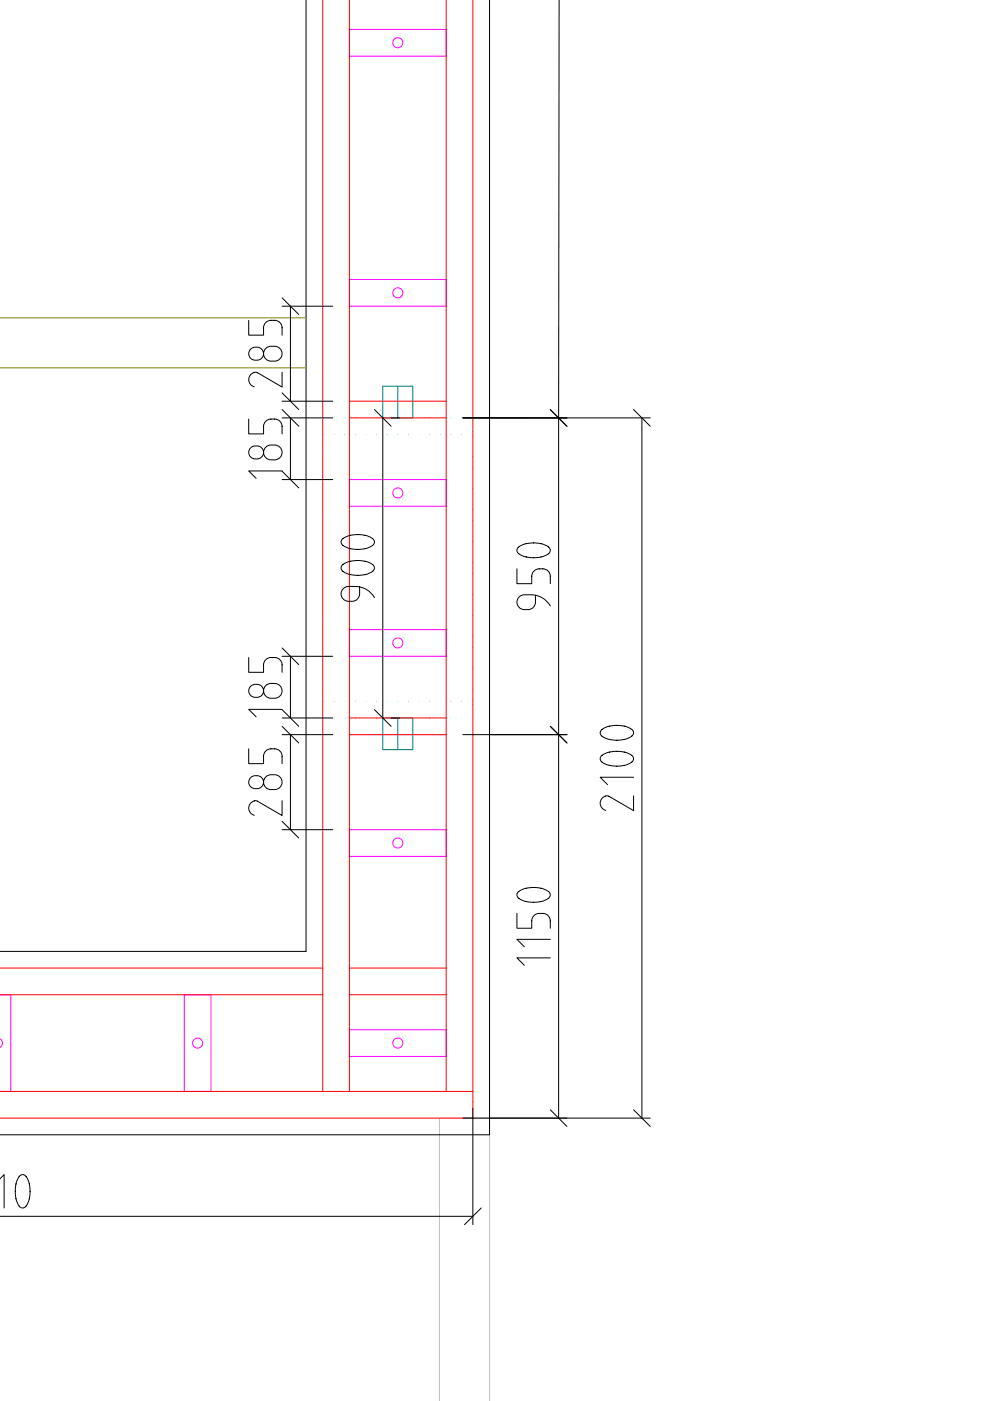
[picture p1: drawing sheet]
<svg xmlns="http://www.w3.org/2000/svg" width="297mm" height="420mm" viewBox="0 0 297 420" stroke-linecap="round" stroke-linejoin="round" font-family="sans-serif">
<path d="M131.7 420.2v-84.9h15v84.9" fill="none" stroke="#c0c0c0" stroke-width=".3"/>
<g fill="none" stroke="#000" stroke-width=".3">
<path d="M91.7 -.1v285.4h-91.7M146.7 -.1v340.4h-146.8M167.6 -.1l-.2 335.4M74.6 96.1v4.4h4.4a4 4 0 0 1 .6-3.8 3.2 3.2 0 0 1 4.9 1l.1 2.8M84.6 91.8h15.1M84.6 89.3l5 5M87.1 91.8v28.5M75.1 104.7a2.18 2.18 0 0 1 2.8-.4 2.18 2.18 0 0 1 .8 2.8 2.19 2.19 0 0 1-2.8 .8 2.19 2.19 0 0 1-1.1-2.8zM79.6 104.5a3.2 3.2 0 0 1 4.9 1 2.45 2.45 0 0 1-3.3 2.8 2.22 2.22 0 0 1-2-1.4 2.22 2.22 0 0 1 .4-2.4zM84.6 111.6v4.5l-7.4-4.3a2.16 2.16 0 0 0-2.6 1.6 2.16 2.16 0 0 0 1.6 2.6M84.6 117.8l5 5M74.6 125.7v4.4h4.4a4 4 0 0 1 .6-3.8 3.2 3.2 0 0 1 4.9 1l.1 2.8"/>
<path d="M75.1 134.3a2.18 2.18 0 0 1 2.8-.4 2.18 2.18 0 0 1 .8 2.8 2.19 2.19 0 0 1-2.8 .8 2.19 2.19 0 0 1-1.1-2.8zM79.6 134.1a3.2 3.2 0 0 1 4.9 1 2.45 2.45 0 0 1-3.3 2.8 2.22 2.22 0 0 1-2-1.4 2.22 2.22 0 0 1 .4-2.4zM84.6 125.3h15.1M84.6 122.8l5 5M84.6 120.3h15.1M87.1 125.3v18.5M112.2 122.8l5 5M114.7 125.3v90M117.2 125.3h2.5M138.7 125.3h56.2M138.7 125.3l31.2 .1M164.9 122.8l5 5-5-4.9"/>
<path d="M189.9 122.8l5 5M192.4 125.3v210M84.6 141.2h-10l2.2 2.3M84.6 143.8h15.1M84.6 141.3l5 5M102.6 169.5l1.9-1.1 2.7-.3 2.7 .3 1.8 .9a1.21 1.21 0 0 1 0 2l-1.3 .7-1.8 .5h-1.8l-1.8-.2-1.4-.5-1-.6-.4-.9zM102.6 161.7l1.9-1 2.7-.4 2.7 .4 1.8 .8a1.21 1.21 0 0 1 0 2.1l-1.3 .7-1.8 .4-1.8 .1-1.8-.3-1.4-.4-1-.7-.4-.9zM107.8 176a3.9 3.9 0 0 1-.7 3.7 3.2 3.2 0 0 1-4.8-1 2.22 2.22 0 0 1 2.2-2.8 7.3 7.3 0 0 1 7.7 3.3M154.9 170.6v4.4h4.5a4 4 0 0 1 .6-3.7 3.2 3.2 0 0 1 4.9 .9v2.8M155.3 164.2l1.9-1 2.7-.4 2.8 .4 1.7 .8a1.21 1.21 0 0 1 0 2.1l-1.3 .7-1.8 .4-1.8 .1-1.8-.3-1.4-.4-1-.7-.4-.9zM160.5 178.5a3.9 3.9 0 0 1-.7 3.7 3.2 3.2 0 0 1-4.8-1 2.22 2.22 0 0 1 2.2-2.8 7.3 7.3 0 0 1 7.7 3.3M74.6 197.2v4.4h4.4a4 4 0 0 1 .6-3.8 3.2 3.2 0 0 1 4.9 1l.1 2.8"/>
<path d="M84.6 196.8h15.1M84.6 194.3l5 5M87.1 196.8v18.5M75.1 205.8a2.18 2.18 0 0 1 2.8-.4 2.18 2.18 0 0 1 .8 2.8 2.19 2.19 0 0 1-2.8 .8 2.19 2.19 0 0 1-1.1-2.8zM79.6 205.6a3.2 3.2 0 0 1 4.9 1 2.45 2.45 0 0 1-3.3 2.8 2.22 2.22 0 0 1-2-1.4 2.22 2.22 0 0 1 .4-2.4zM84.6 212.7h-10l2.2 2.3M84.6 215.3h15.1M84.6 212.8l5 5M84.6 217.8l5 5M112.2 212.8l5 5M117.2 215.3h2.5M164.9 217.8l5 5"/>
<path d="M184.9 217.5l2.7 .4 1.7 .8a1.21 1.21 0 0 1 0 2.1l-1.7 .8-2.7 .4M184.9 217.5l-1.8 .2a4.2 4.2 0 0 0-3.2 1.8l.2 .9 1.2 .9 1.4 .5 2.2 .2M74.6 224.6v4.4h4.4a4 4 0 0 1 .6-3.8 3.2 3.2 0 0 1 4.9 1l.1 2.8M75.1 233.2a2.18 2.18 0 0 1 2.8-.4 2.18 2.18 0 0 1 .8 2.8 2.19 2.19 0 0 1-2.8 .8 2.19 2.19 0 0 1-1.1-2.8zM79.6 233a3.2 3.2 0 0 1 4.9 1 2.45 2.45 0 0 1-3.3 2.8 2.22 2.22 0 0 1-2-1.4 2.22 2.22 0 0 1 .4-2.4zM84.6 220.3h15.1M87.1 220.3v28.5M138.7 220.3h31.2M184.9 225.3l2.7 .4 1.7 .8a1.21 1.21 0 0 1 0 2.1l-1.7 .8-2.7 .4M184.9 225.3l-1.8 .2a4.2 4.2 0 0 0-3.2 1.7l.2 .9 1.2 1 1.4 .4 2.2 .3M189.9 238.7v4.4l-7.4-4.3a2.16 2.16 0 0 0-2.6 1.6 2.16 2.16 0 0 0 1.7 2.6M189.9 233.1h-10l2.2 2.2"/>
<path d="M84.6 240.1v4.5l-7.4-4.3a2.16 2.16 0 0 0-2.6 1.6 2.16 2.16 0 0 0 1.6 2.6M84.6 248.8h15.1M84.6 246.3l5 5M154.9 273.9v4.5h4.5a4 4 0 0 1 .6-3.8 3.2 3.2 0 0 1 4.9 1v2.8M155.3 267.5l1.9-1 2.7-.3 2.8 .3 1.7 .9a1.21 1.21 0 0 1 0 2l-1.3 .7-1.8 .4-3.6-.1-1.4-.5-1-.7-.4-.8zM164.9 287.3h-10l2.3 2.2M164.9 281.7h-10l2.3 2.2M138.7 335.3h56.2M141.7 332.3v35M164.9 332.8l5 5M189.9 332.8l5 5M-.1 353.6l1.3-1.3v10"/>
<path d="M4.8 359.5l1 2.2a1.43 1.43 0 0 0 1.5 .5 1.43 1.43 0 0 0 1-1.3l.5-1.4a9 9 0 0 0-1.2-6.9l-.8-.3-.6 .1-1.1 1.7-.5 2.7 .2 2.7M-.1 364.8h141.8M144.2 362.3l-5 5"/>
</g>
<path d="M0 95.3h91.7M-.1 110.3h91.8" fill="none" stroke="#808000" stroke-width=".3"/>
<g fill="none" stroke="#0ff" stroke-width=".3">
<path d="M96.7 126.2h.1M96.7 129.4h.1M96.7 130.6h.1M96.7 133.8h.1M96.7 137h.1M97 130.3h.1M97 125.3h.1M100.2 130.3h.1M100.2 125.3h.1M103.4 130.3h.1M103.4 125.3h.1M106.5 130.3h.1"/>
<path d="M106.5 125.3h.1M109.7 130.3h.1M109.7 125.3h.1M112.9 130.3h.1M112.9 125.3h.1M116.1 130.3h.1M116.1 125.3h.1M119.2 130.3h.1M119.2 125.3h.1M122.4 130.3h.1M122.4 125.3h.1M125.6 130.3h.1"/>
<path d="M125.6 125.3h.1M128.8 130.3h.1M128.8 125.3h.1M131.9 130.3h.1M131.9 125.3h.1M135.1 130.3h.1M135.1 125.3h.1M138.3 130.3h.1M138.3 125.3h.1M141.5 130.3h.1M141.5 125.3h.1M141.7 126.2h.1"/>
<path d="M141.7 129.4h.1M141.7 130.6h.1M141.7 133.8h.1M141.7 137h.1M96.7 140.2h.1M96.7 143.3h.1M96.7 146.5h.1M96.7 149.7h.1M96.7 152.9h.1M96.7 156h.1M96.7 159.2h.1M141.7 140.2h.1"/>
<path d="M141.7 143.3h.1M141.7 146.5h.1M141.7 149.7h.1M141.7 152.9h.1M141.7 156h.1M141.7 159.2h.1M96.7 162.4h.1M96.7 165.6h.1M96.7 168.7h.1M96.7 171.9h.1M96.7 175.1h.1M96.7 178.3h.1"/>
<path d="M141.7 162.4h.1M141.7 165.6h.1M141.7 168.7h.1M141.7 171.9h.1M141.7 175.1h.1M141.7 178.3h.1M96.7 181.4h.1M96.7 184.6h.1M96.7 187.8h.1M96.7 191h.1M96.7 194.1h.1M96.7 197.3h.1"/>
<path d="M141.7 181.4h.1M141.7 184.6h.1M141.7 187.8h.1M141.7 191h.1M141.7 194.1h.1M141.7 197.3h.1M96.7 200.5h.1M96.7 203.7h.1M96.7 206.8h.1M96.7 210h.1M96.7 211.2h.1M96.7 214.4h.1"/>
<path d="M97 210.3h.1M97 215.3h.1M100.2 210.3h.1M100.2 215.3h.1M103.4 210.3h.1M103.4 215.3h.1M106.5 210.3h.1M106.5 215.3h.1M109.7 210.3h.1M109.7 215.3h.1M112.9 210.3h.1M112.9 215.3h.1"/>
<path d="M116.1 210.3h.1M116.1 215.3h.1M119.2 210.3h.1M119.2 215.3h.1M122.4 210.3h.1M122.4 215.3h.1M125.6 210.3h.1M125.6 215.3h.1M128.8 210.3h.1M128.8 215.3h.1M131.9 210.3h.1M131.9 215.3h.1"/>
<path d="M135.1 210.3h.1M135.1 215.3h.1M138.3 210.3h.1M138.3 215.3h.1M141.5 210.3h.1M141.5 215.3h.1M141.7 200.5h.1M141.7 203.7h.1M141.7 206.8h.1M141.7 210h.1M141.7 211.2h.1M141.7 214.4h.1"/>
</g>
<path d="M114.7 115.8h9v9.5h-9zM119.2 115.8v9.5M114.7 215.3h9v9.5h-9zM119.2 215.3v9.5" fill="none" stroke="#008080" stroke-width=".3"/>
<g fill="none" stroke="#f00" stroke-width=".3">
<path d="M96.7 -.1v327.4M104.7 -.1v327.4M133.7 -.1v327.4M141.7 -.1v335.4h-141.8M104.7 120.3h29M104.7 125.3h29M104.7 215.3h29M104.7 220.3h29M0 290.3h96.7M0 298.3h96.7M104.7 290.3h29M104.7 298.3h29"/>
<path d="M-.1 327.3h141.8"/>
</g>
<g fill="none" stroke="#f0f" stroke-width=".3">
<path d="M104.7 8.8h29v8h-29zM104.7 83.8h29v8h-29zM104.7 143.8h29v8h-29zM104.7 188.8h29v8h-29zM104.7 248.8h29v8h-29zM0 298.3h3.2v29h-3.2M55.2 298.3h8v29h-8zM-.1 311.5l.6 .6 .2 .7-.2 .8-.6 .5M104.7 308.8h29v8h-29z"/>
<circle cx="119.2" cy="12.8" r="1.5"/>
<circle cx="119.2" cy="87.8" r="1.5"/>
<circle cx="119.2" cy="147.8" r="1.5"/>
<circle cx="119.2" cy="192.8" r="1.5"/>
<circle cx="119.2" cy="252.8" r="1.5"/>
<circle cx="59.2" cy="312.8" r="1.5"/>
<circle cx="119.2" cy="312.8" r="1.5"/>
</g>
</svg>
